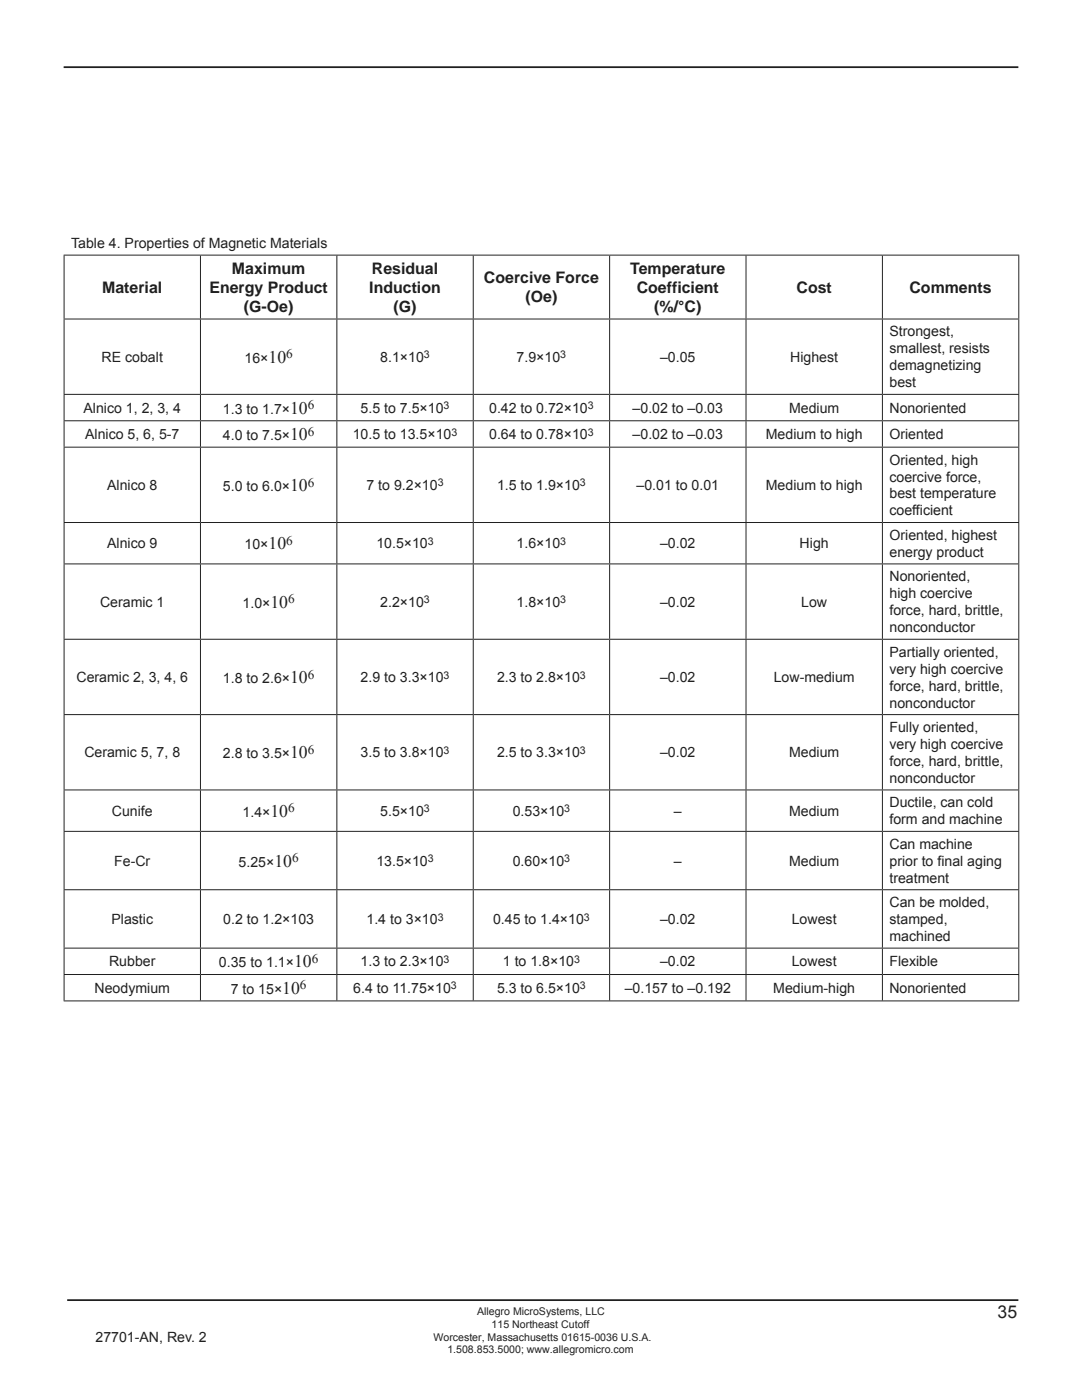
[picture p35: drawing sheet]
<svg xmlns="http://www.w3.org/2000/svg" width="216mm" height="279mm" viewBox="0 0 216 279" stroke-linecap="round" stroke-linejoin="round" font-family="sans-serif">
<defs><g id="words">
<g font-size="3.5" fill="#231f20">
<text x="53.6" y="72.4">10</text>
<text x="57.9" y="82.6">10</text>
<text x="57.9" y="87.8">10</text>
<text x="57.9" y="98">10</text>
<text x="53.6" y="109.6">10</text>
<text x="54" y="121.3">10</text>
<text x="57.9" y="136.3">10</text>
<text x="57.9" y="151.4">10</text>
<text x="54" y="163">10</text>
<text x="54.8" y="173">10</text>
<text x="58.7" y="193.1">10</text>
<text x="56.3" y="198.3">10</text>
<text x="199.1" y="263.1">35</text>
</g>
<g font-size="3.2" fill="#231f20">
<text x="20.4" y="58.4">Material</text>
<text x="41.8" y="58.4">Energy Product</text>
<text x="46.3" y="54.6">Maximum</text>
<text x="73.7" y="58.4">Induction</text>
<text x="74.2" y="54.6">Residual</text>
<text x="96.6" y="56.5">Coercive Force</text>
<text x="125.8" y="54.6">Temperature</text>
<text x="127.1" y="58.4">Coefficient</text>
<text x="158.9" y="58.4">Cost</text>
<text x="181.5" y="58.4">Comments</text>
<text x="48.7" y="62.3">(G-Oe)</text>
<text x="78.5" y="62.3">(G)</text>
<text x="104.9" y="60.4">(Oe)</text>
<text x="130.6" y="62.3">(%/°C)</text>
</g>
<g font-size="2.8" fill="#231f20">
<text x="14.2" y="49.5">Table 4. Properties of Magnetic Materials</text>
<text x="177.5" y="67.1">Strongest,</text>
<text x="177.5" y="70.5">smallest, resists</text>
<text x="20.3" y="72.2">RE cobalt</text>
<text x="48.8" y="72.4">16×</text>
<text x="75.9" y="72.2">8.1×10</text>
<text x="103.1" y="72.2">7.9×10</text>
<text x="131.7" y="72.2">–0.05</text>
<text x="157.7" y="72.2">Highest</text>
<text x="177.5" y="73.9">demagnetizing</text>
<text x="177.5" y="77.3">best</text>
<text x="16.7" y="82.4">Alnico 1, 2, 3, 4</text>
<text x="44.5" y="82.6">1.3 to 1.7×</text>
<text x="72" y="82.4">5.5 to 7.5×10</text>
<text x="97.6" y="82.4">0.42 to 0.72×10</text>
<text x="126.2" y="82.4">–0.02 to –0.03</text>
<text x="157.4" y="82.4">Medium</text>
<text x="177.5" y="82.4">Nonoriented</text>
<text x="17" y="87.6">Alnico 5, 6, 5-7</text>
<text x="44.5" y="87.8">4.0 to 7.5×</text>
<text x="70.4" y="87.6">10.5 to 13.5×10</text>
<text x="97.6" y="87.6">0.64 to 0.78×10</text>
<text x="126.2" y="87.6">–0.02 to –0.03</text>
<text x="152.8" y="87.6">Medium to high</text>
<text x="177.5" y="87.6">Oriented</text>
<text x="177.5" y="92.7">Oriented, high</text>
<text x="21.4" y="97.8">Alnico 8</text>
<text x="44.5" y="98">5.0 to 6.0×</text>
<text x="73.1" y="97.8">7 to 9.2×10</text>
<text x="99.2" y="97.8">1.5 to 1.9×10</text>
<text x="127" y="97.8">–0.01 to 0.01</text>
<text x="152.8" y="97.8">Medium to high</text>
<text x="177.5" y="96.1">coercive force,</text>
<text x="177.5" y="99.5">best temperature</text>
<text x="177.5" y="102.9">coefficient</text>
<text x="177.5" y="107.7">Oriented, highest</text>
<text x="21.4" y="109.4">Alnico 9</text>
<text x="48.8" y="109.6">10×</text>
<text x="75.1" y="109.4">10.5×10</text>
<text x="103.1" y="109.4">1.6×10</text>
<text x="131.7" y="109.4">–0.02</text>
<text x="159.6" y="109.4">High</text>
<text x="177.5" y="111.1">energy product</text>
<text x="177.5" y="116">Nonoriented,</text>
<text x="177.5" y="119.4">high coercive</text>
<text x="20" y="121.1">Ceramic 1</text>
<text x="48.4" y="121.3">1.0×</text>
<text x="75.9" y="121.1">2.2×10</text>
<text x="103.1" y="121.1">1.8×10</text>
<text x="131.7" y="121.1">–0.02</text>
<text x="159.9" y="121.1">Low</text>
<text x="177.5" y="122.8">force, hard, brittle,</text>
<text x="177.5" y="126.2">nonconductor</text>
<text x="177.5" y="131">Partially oriented,</text>
<text x="15.3" y="136.1">Ceramic 2, 3, 4, 6</text>
<text x="44.5" y="136.3">1.8 to 2.6×</text>
<text x="72" y="136.1">2.9 to 3.3×10</text>
<text x="99.2" y="136.1">2.3 to 2.8×10</text>
<text x="131.7" y="136.1">–0.02</text>
<text x="154.4" y="136.1">Low-medium</text>
<text x="177.5" y="134.4">very high coercive</text>
<text x="177.5" y="137.8">force, hard, brittle,</text>
<text x="177.5" y="141.2">nonconductor</text>
<text x="177.5" y="146.1">Fully oriented,</text>
<text x="177.5" y="149.5">very high coercive</text>
<text x="16.8" y="151.2">Ceramic 5, 7, 8</text>
<text x="44.5" y="151.4">2.8 to 3.5×</text>
<text x="72" y="151.2">3.5 to 3.8×10</text>
<text x="99.2" y="151.2">2.5 to 3.3×10</text>
<text x="131.7" y="151.2">–0.02</text>
<text x="157.4" y="151.2">Medium</text>
<text x="177.5" y="152.9">force, hard, brittle,</text>
<text x="177.5" y="156.2">nonconductor</text>
<text x="177.5" y="161.1">Ductile, can cold</text>
<text x="22.3" y="162.8">Cunife</text>
<text x="48.4" y="163">1.4×</text>
<text x="75.9" y="162.8">5.5×10</text>
<text x="102.3" y="162.8">0.53×10</text>
<text x="134.5" y="162.8">–</text>
<text x="157.4" y="162.8">Medium</text>
<text x="177.5" y="164.5">form and machine</text>
<text x="22.8" y="172.8">Fe-Cr</text>
<text x="47.6" y="173">5.25×</text>
<text x="75.1" y="172.8">13.5×10</text>
<text x="102.3" y="172.8">0.60×10</text>
<text x="134.5" y="172.8">–</text>
<text x="157.4" y="172.8">Medium</text>
<text x="177.5" y="169.4">Can machine</text>
<text x="177.5" y="172.8">prior to final aging</text>
<text x="177.5" y="176.2">treatment</text>
<text x="22.2" y="184.4">Plastic</text>
<text x="44.5" y="184.4">0.2 to 1.2×103</text>
<text x="73.1" y="184.4">1.4 to 3×10</text>
<text x="98.4" y="184.4">0.45 to 1.4×10</text>
<text x="131.7" y="184.4">–0.02</text>
<text x="158" y="184.4">Lowest</text>
<text x="177.5" y="181">Can be molded,</text>
<text x="177.5" y="184.4">stamped,</text>
<text x="177.5" y="187.8">machined</text>
<text x="21.8" y="192.9">Rubber</text>
<text x="43.7" y="193.1">0.35 to 1.1×</text>
<text x="72" y="192.9">1.3 to 2.3×10</text>
<text x="100.3" y="192.9">1 to 1.8×10</text>
<text x="131.7" y="192.9">–0.02</text>
<text x="158" y="192.9">Lowest</text>
<text x="177.5" y="192.9">Flexible</text>
<text x="18.9" y="198.1">Neodymium</text>
<text x="46" y="198.3">7 to 15×</text>
<text x="70.5" y="198.1">6.4 to 11.75×10</text>
<text x="99.2" y="198.1">5.3 to 6.5×10</text>
<text x="124.7" y="198.1">–0.157 to –0.192</text>
<text x="154.3" y="198.1">Medium-high</text>
<text x="177.5" y="198.1">Nonoriented</text>
<text x="19" y="267.7">27701-AN, Rev. 2</text>
</g>
<g font-size="2.6" fill="#231f20">
<text x="57.1" y="71.5">6</text>
<text x="61.4" y="81.7">6</text>
<text x="61.4" y="86.9">6</text>
<text x="61.4" y="97.1">6</text>
<text x="57.1" y="108.8">6</text>
<text x="57.5" y="120.4">6</text>
<text x="61.4" y="135.4">6</text>
<text x="61.4" y="150.5">6</text>
<text x="57.5" y="162.1">6</text>
<text x="58.3" y="172.1">6</text>
<text x="59.9" y="197.5">6</text>
<text x="62.2" y="192.2">6</text>
</g>
<g font-size="2.1" fill="#231f20">
<text x="84.6" y="71.5">3</text>
<text x="111.8" y="71.5">3</text>
<text x="88.5" y="81.7">3</text>
<text x="117.3" y="81.7">3</text>
<text x="90.1" y="86.9">3</text>
<text x="117.3" y="86.9">3</text>
<text x="87.3" y="97.1">3</text>
<text x="115.7" y="97.1">3</text>
<text x="85.4" y="108.7">3</text>
<text x="111.8" y="108.7">3</text>
<text x="84.6" y="120.4">3</text>
<text x="111.8" y="120.4">3</text>
<text x="88.5" y="135.4">3</text>
<text x="115.7" y="135.4">3</text>
<text x="88.5" y="150.5">3</text>
<text x="115.7" y="150.5">3</text>
<text x="84.6" y="162.1">3</text>
<text x="112.6" y="162.1">3</text>
<text x="85.4" y="172.1">3</text>
<text x="112.6" y="172.1">3</text>
<text x="87.3" y="183.7">3</text>
<text x="116.5" y="183.7">3</text>
<text x="88.5" y="192.2">3</text>
<text x="90" y="197.4">3</text>
<text x="114.6" y="192.2">3</text>
<text x="115.7" y="197.4">3</text>
<text x="95.2" y="262.5">Allegro MicroSystems, LLC</text>
<text x="86.5" y="267.6">Worcester, Massachusetts 01615-0036 U.S.A.</text>
<text x="98.1" y="265">115 Northeast Cutoff</text>
<text x="89.3" y="270.1">1.508.853.5000; www.allegromicro.com</text>
</g>
</g></defs>
<path d="M12.7 13.4h190.5M13.4 259.5h189.8" fill="none" stroke="#231f20" stroke-width=".35"/>
<g fill="none" stroke="#231f20" stroke-width=".2">
<path d="M12.7 50.9h190.7M12.8 51v12.6M40 51v12.6M67.2 51v12.6M94.4 51v12.6M121.6 51v12.6M148.9 51v12.6M176.1 51v12.6M203.3 51v12.6M12.7 63.7h190.7M12.7 78.7h190.7M12.8 63.8v14.8"/>
<path d="M12.8 78.8v5.1M40 63.8v14.8M40 78.8v5.1M67.2 63.8v14.8M67.2 78.8v5.1M94.4 63.8v14.8M94.4 78.8v5.1M121.6 63.8v14.8M121.6 78.8v5.1M148.9 63.8v14.8M148.9 78.8v5.1M176.1 63.8v14.8"/>
<path d="M176.1 78.8v5.1M203.3 63.8v14.8M203.3 78.8v5.1M12.7 84h190.7M12.7 89.2h190.7M12.8 84.1v5.1M12.8 89.3v14.9M40 84.1v5.1M40 89.3v14.9M67.2 84.1v5.1M67.2 89.3v14.9M94.4 84.1v5.1"/>
<path d="M94.4 89.3v14.9M121.6 84.1v5.1M121.6 89.3v14.9M148.9 84.1v5.1M148.9 89.3v14.9M176.1 84.1v5.1M176.1 89.3v14.9M203.3 84.1v5.1M203.3 89.3v14.9M12.7 104.3h190.7M12.7 112.5h190.7M12.8 104.4v8.1"/>
<path d="M12.8 112.6v14.9M40 104.4v8.1M40 112.6v14.9M67.2 104.4v8.1M67.2 112.6v14.9M94.4 104.4v8.1M94.4 112.6v14.9M121.6 104.4v8.1M121.6 112.6v14.9M148.9 104.4v8.1M148.9 112.6v14.9M176.1 104.4v8.1"/>
<path d="M176.1 112.6v14.9M203.3 104.4v8.1M203.3 112.6v14.9M12.7 127.6h190.7M12.8 127.7v14.8M40 127.7v14.8M67.2 127.7v14.8M94.4 127.7v14.8M121.6 127.7v14.8M148.9 127.7v14.8M176.1 127.7v14.8M203.3 127.7v14.8"/>
<path d="M12.7 142.6h190.7M12.7 157.7h190.7M12.8 142.7v14.9M12.8 157.7v8.1M40 142.7v14.9M40 157.7v8.1M67.2 142.7v14.9M67.2 157.7v8.1M94.4 142.7v14.9M94.4 157.7v8.1M121.6 142.7v14.9M121.6 157.7v8.1"/>
<path d="M148.9 142.7v14.9M148.9 157.7v8.1M176.1 142.7v14.9M176.1 157.7v8.1M203.3 142.7v14.9M203.3 157.7v8.1M12.7 165.9h190.7M12.7 177.6h190.7M12.8 166v11.5M12.8 177.7v11.4M40 166v11.5M40 177.7v11.4"/>
<path d="M67.2 166v11.5M67.2 177.7v11.4M94.4 166v11.5M94.4 177.7v11.4M121.6 166v11.5M121.6 177.7v11.4M148.9 166v11.5M148.9 177.7v11.4M176.1 166v11.5M176.1 177.7v11.4M203.3 166v11.5M203.3 177.7v11.4"/>
<path d="M12.7 199.8h190.7M12.7 189.2h190.7M12.7 194.5h190.7M12.8 189.3v5.1M12.8 194.6v5.1M40 189.3v5.1M40 194.6v5.1M67.2 189.3v5.1M67.2 194.6v5.1M94.4 189.3v5.1M94.4 194.6v5.1M121.6 189.3v5.1"/>
<path d="M121.6 194.6v5.1M148.9 189.3v5.1M148.9 194.6v5.1M176.1 189.3v5.1M176.1 194.6v5.1M203.3 189.3v5.1M203.3 194.6v5.1"/>
</g>
<use href="#words"/>
</svg>
